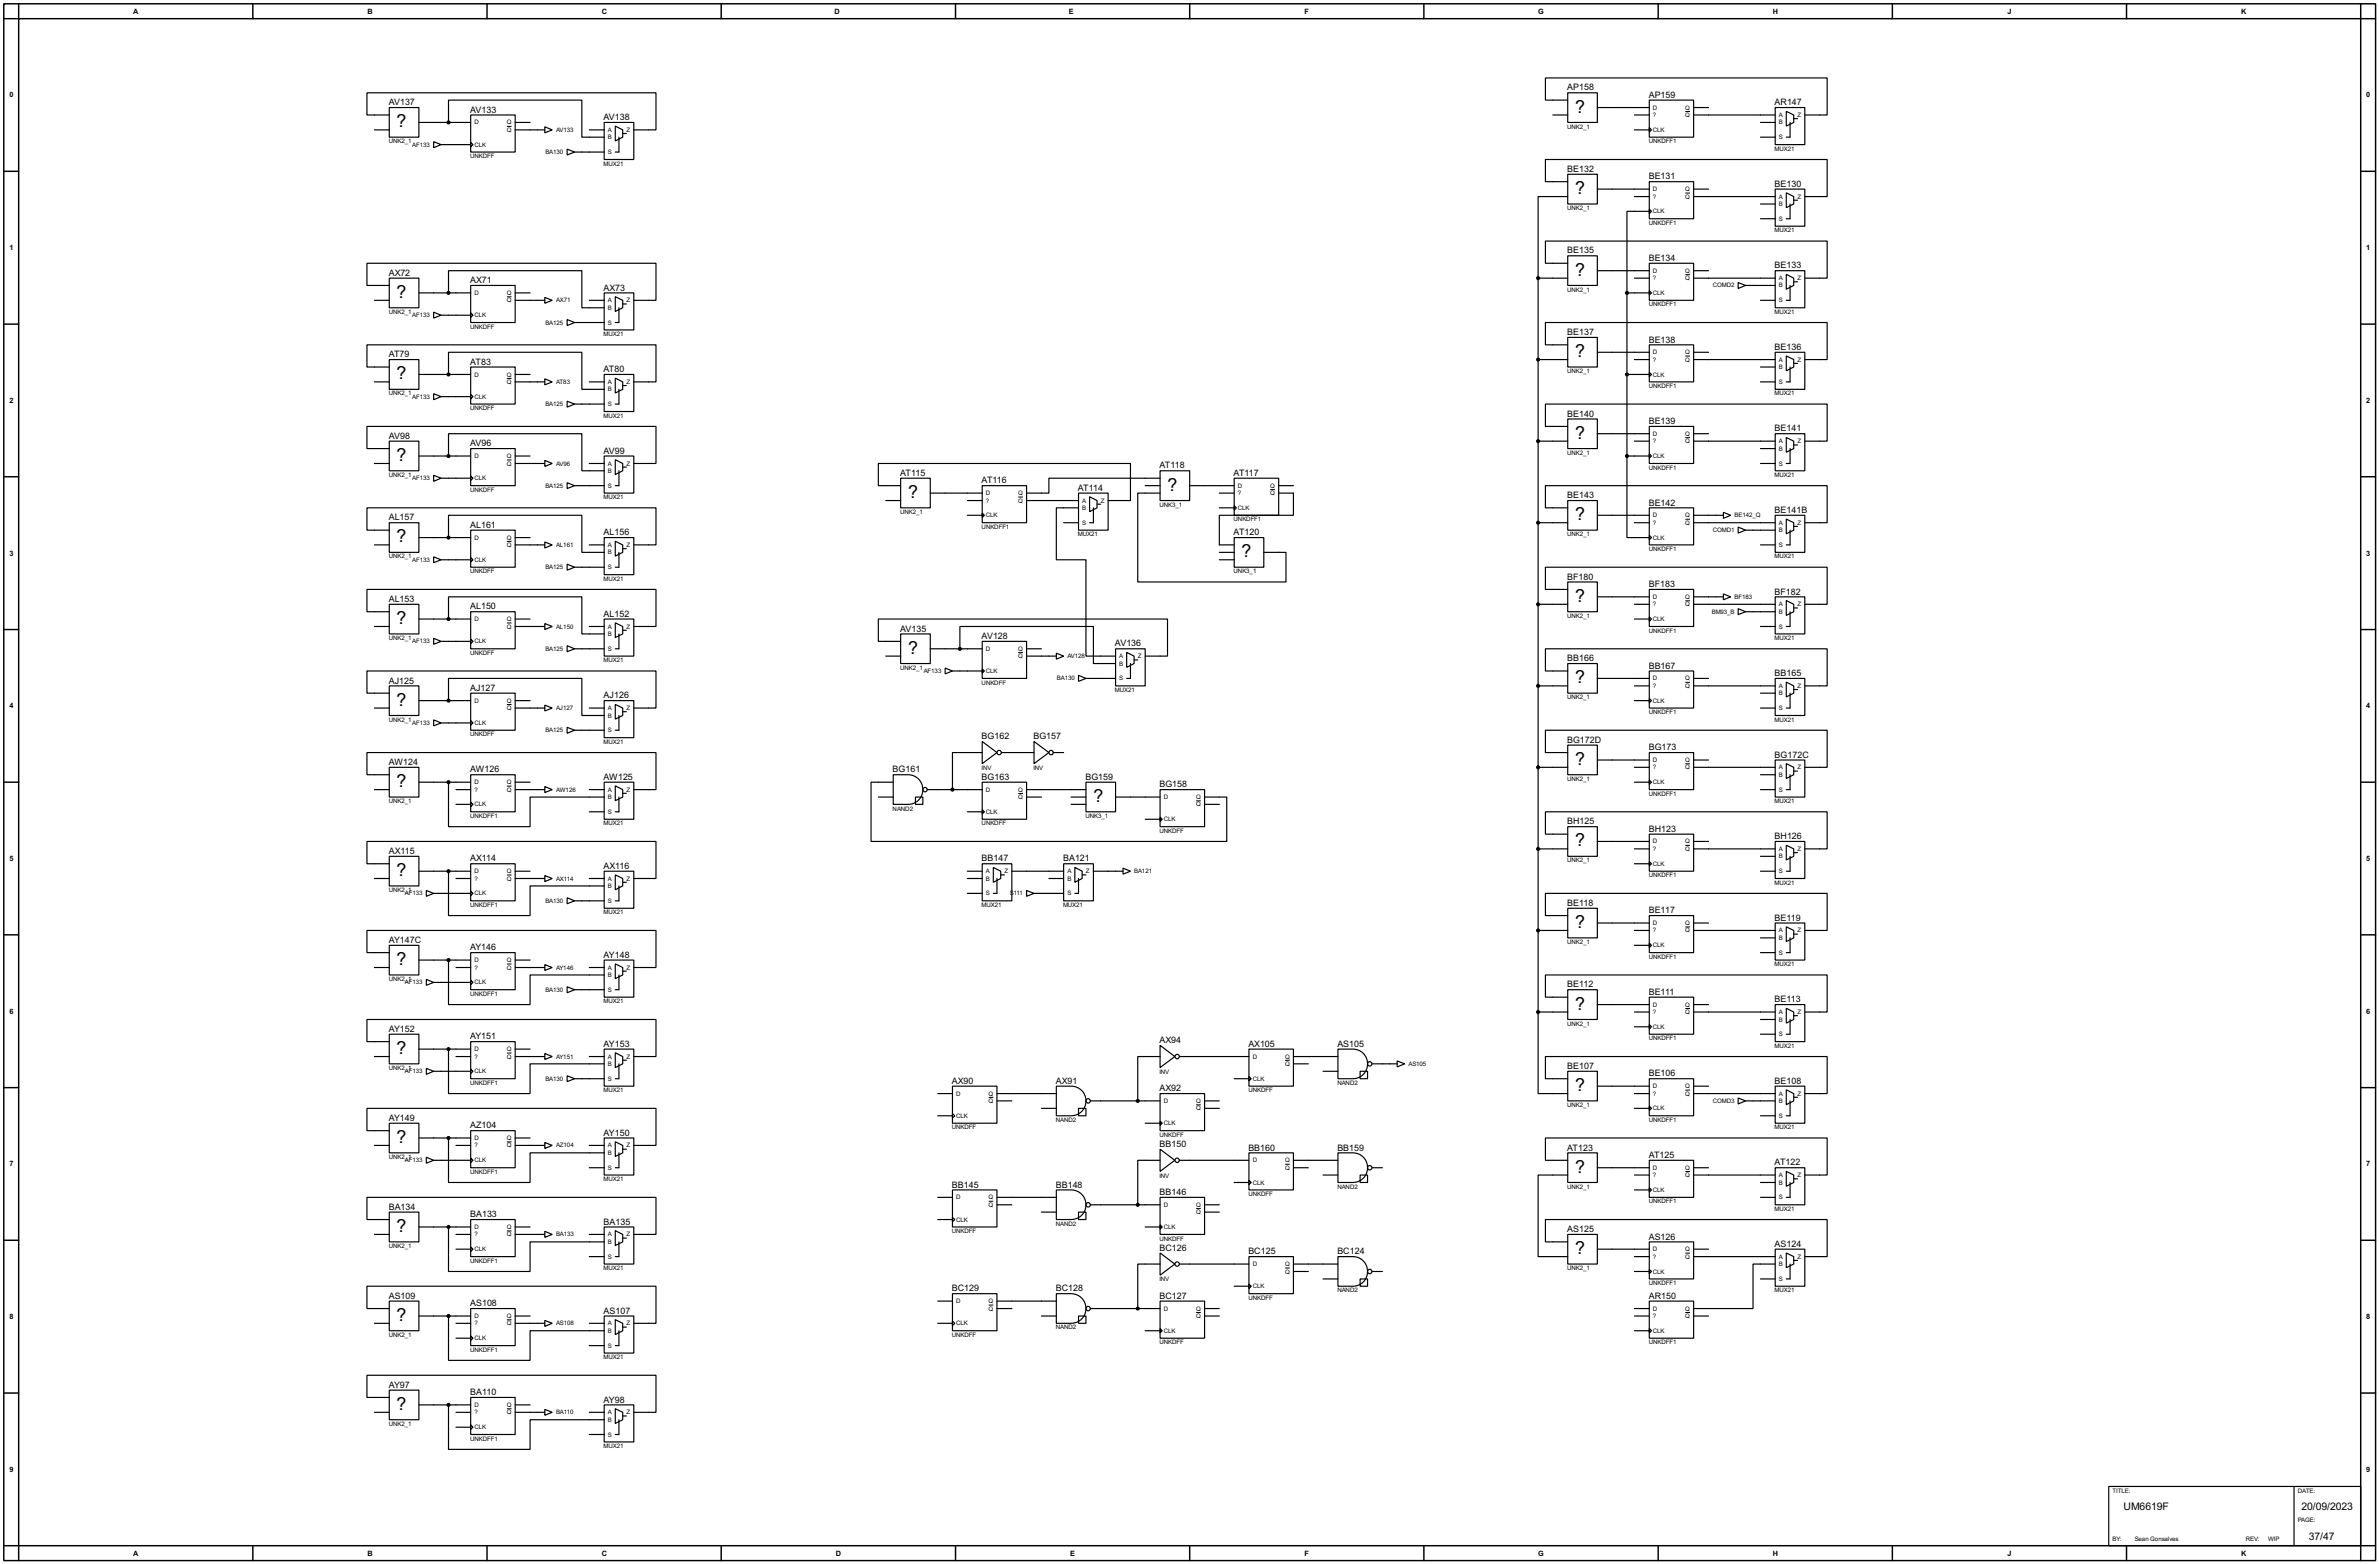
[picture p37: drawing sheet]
<svg xmlns="http://www.w3.org/2000/svg" width="815mm" height="536mm" viewBox="0 0 815 536" stroke-linecap="round" stroke-linejoin="round" font-family="sans-serif">
<defs><g id="words">
<g font-size="6.9">
<text x="539.8" y="38.6">?</text>
<text x="135.9" y="43.7">?</text>
<text x="539.8" y="66.5">?</text>
<text x="539.8" y="94.5">?</text>
<text x="135.9" y="102.1">?</text>
<text x="539.8" y="122.3">?</text>
<text x="135.9" y="130">?</text>
<text x="539.8" y="150.3">?</text>
<text x="135.9" y="158">?</text>
<text x="311.2" y="170.7">?</text>
<text x="400.1" y="168.1">?</text>
<text x="539.8" y="178.3">?</text>
<text x="135.9" y="185.9">?</text>
<text x="425.5" y="191">?</text>
<text x="539.8" y="206.2">?</text>
<text x="135.9" y="213.8">?</text>
<text x="311.2" y="224">?</text>
<text x="539.8" y="234.2">?</text>
<text x="135.9" y="241.8">?</text>
<text x="539.8" y="262.1">?</text>
<text x="135.9" y="269.7">?</text>
<text x="374.7" y="274.8">?</text>
<text x="539.8" y="290">?</text>
<text x="135.9" y="300.2">?</text>
<text x="539.8" y="318">?</text>
<text x="135.9" y="330.7">?</text>
<text x="539.8" y="345.9">?</text>
<text x="135.9" y="361.2">?</text>
<text x="539.8" y="373.9">?</text>
<text x="135.9" y="391.6">?</text>
<text x="539.8" y="401.8">?</text>
<text x="135.9" y="422.1">?</text>
<text x="539.8" y="429.7">?</text>
<text x="135.9" y="452.6">?</text>
<text x="135.9" y="483.1">?</text>
</g>
<g font-size="4">
<text x="727.8" y="517.5">UM6619F</text>
<text x="788.7" y="517.5">20/09/2023</text>
<text x="791.3" y="527.6">37/47</text>
</g>
<g font-size="3.4">
<text x="537.1" y="31">AP158</text>
<text x="565" y="33.5">AP159</text>
<text x="133.2" y="36">AV137</text>
<text x="161.1" y="38.6">AV133</text>
<text x="206.9" y="41.1">AV138</text>
<text x="608.2" y="36">AR147</text>
<text x="537.1" y="58.9">BE132</text>
<text x="565" y="61.4">BE131</text>
<text x="608.2" y="64">BE130</text>
<text x="537.1" y="86.8">BE135</text>
<text x="565" y="89.4">BE134</text>
<text x="133.2" y="94.5">AX72</text>
<text x="608.2" y="92">BE133</text>
<text x="161.1" y="97">AX71</text>
<text x="206.9" y="99.5">AX73</text>
<text x="537.1" y="114.8">BE137</text>
<text x="565" y="117.4">BE138</text>
<text x="608.2" y="119.9">BE136</text>
<text x="133.2" y="122.4">AT79</text>
<text x="161.1" y="124.9">AT83</text>
<text x="206.9" y="127.5">AT80</text>
<text x="537.1" y="142.8">BE140</text>
<text x="565" y="145.3">BE139</text>
<text x="608.2" y="147.8">BE141</text>
<text x="133.2" y="150.3">AV98</text>
<text x="161.1" y="152.9">AV96</text>
<text x="206.9" y="155.5">AV99</text>
<text x="397.4" y="160.5">AT118</text>
<text x="308.5" y="163">AT115</text>
<text x="336.4" y="165.6">AT116</text>
<text x="422.8" y="163">AT117</text>
<text x="369.4" y="168.2">AT114</text>
<text x="537.1" y="170.7">BE143</text>
<text x="565" y="173.2">BE142</text>
<text x="133.2" y="178.3">AL157</text>
<text x="608.2" y="175.7">BE141B</text>
<text x="161.1" y="180.9">AL161</text>
<text x="206.9" y="183.4">AL156</text>
<text x="422.8" y="183.4">AT120</text>
<text x="537.1" y="198.6">BF180</text>
<text x="565" y="201.2">BF183</text>
<text x="608.2" y="203.7">BF182</text>
<text x="133.2" y="206.3">AL153</text>
<text x="161.1" y="208.8">AL150</text>
<text x="206.9" y="211.3">AL152</text>
<text x="308.5" y="216.4">AV135</text>
<text x="336.4" y="219">AV128</text>
<text x="382.1" y="221.5">AV136</text>
<text x="537.1" y="226.6">BB166</text>
<text x="565" y="229.1">BB167</text>
<text x="608.2" y="231.7">BB165</text>
<text x="133.2" y="234.2">AJ125</text>
<text x="161.1" y="236.7">AJ127</text>
<text x="206.9" y="239.3">AJ126</text>
<text x="336.4" y="253.3">BG162</text>
<text x="354.2" y="253.3">BG157</text>
<text x="537.1" y="254.5">BG172D</text>
<text x="565" y="257.1">BG173</text>
<text x="133.2" y="262.1">AW124</text>
<text x="608.2" y="259.6">BG172C</text>
<text x="161.1" y="264.7">AW126</text>
<text x="206.9" y="267.2">AW125</text>
<text x="305.9" y="264.7">BG161</text>
<text x="336.4" y="267.2">BG163</text>
<text x="372" y="267.2">BG159</text>
<text x="397.4" y="269.8">BG158</text>
<text x="537.1" y="282.5">BH125</text>
<text x="565" y="285">BH123</text>
<text x="608.2" y="287.5">BH126</text>
<text x="133.2" y="292.6">AX115</text>
<text x="161.1" y="295.2">AX114</text>
<text x="206.9" y="297.7">AX116</text>
<text x="336.4" y="295.2">BB147</text>
<text x="364.3" y="295.2">BA121</text>
<text x="537.1" y="310.4">BE118</text>
<text x="565" y="312.9">BE117</text>
<text x="608.2" y="315.5">BE119</text>
<text x="133.2" y="323.1">AY147C</text>
<text x="161.1" y="325.6">AY146</text>
<text x="206.9" y="328.2">AY148</text>
<text x="537.1" y="338.3">BE112</text>
<text x="565" y="340.9">BE111</text>
<text x="608.2" y="343.4">BE113</text>
<text x="133.2" y="353.6">AY152</text>
<text x="161.1" y="356.1">AY151</text>
<text x="206.9" y="358.7">AY153</text>
<text x="397.4" y="357.4">AX94</text>
<text x="427.8" y="358.7">AX105</text>
<text x="458.3" y="358.7">AS105</text>
<text x="326.2" y="371.4">AX90</text>
<text x="361.8" y="371.4">AX91</text>
<text x="537.1" y="366.3">BE107</text>
<text x="565" y="368.8">BE106</text>
<text x="608.2" y="371.4">BE108</text>
<text x="397.4" y="373.9">AX92</text>
<text x="133.2" y="384.1">AY149</text>
<text x="161.1" y="386.6">AZ104</text>
<text x="206.9" y="389.1">AY150</text>
<text x="397.4" y="393">BB150</text>
<text x="427.8" y="394.2">BB160</text>
<text x="458.3" y="394.2">BB159</text>
<text x="537.1" y="394.2">AT123</text>
<text x="565" y="396.8">AT125</text>
<text x="608.2" y="399.3">AT122</text>
<text x="326.2" y="406.9">BB145</text>
<text x="361.8" y="406.9">BB148</text>
<text x="397.4" y="409.5">BB146</text>
<text x="133.2" y="414.5">BA134</text>
<text x="161.1" y="417.1">BA133</text>
<text x="206.9" y="419.6">BA135</text>
<text x="537.1" y="422.2">AS125</text>
<text x="565" y="424.7">AS126</text>
<text x="397.4" y="428.5">BC126</text>
<text x="427.8" y="429.8">BC125</text>
<text x="458.3" y="429.8">BC124</text>
<text x="608.2" y="427.2">AS124</text>
<text x="326.2" y="442.5">BC129</text>
<text x="361.8" y="442.5">BC128</text>
<text x="133.2" y="445">AS109</text>
<text x="161.1" y="447.6">AS108</text>
<text x="397.4" y="445">BC127</text>
<text x="565" y="445">AR150</text>
<text x="206.9" y="450.1">AS107</text>
<text x="133.2" y="475.5">AY97</text>
<text x="161.1" y="478">BA110</text>
<text x="206.9" y="480.6">AY98</text>
</g>
<g font-size="2.8">
<text x="45.7" y="4.7">A</text>
<text x="126" y="4.7">B</text>
<text x="206.2" y="4.7">C</text>
<text x="286" y="4.7">D</text>
<text x="366.3" y="4.7">E</text>
<text x="447.1" y="4.7">F</text>
<text x="527.2" y="4.7">G</text>
<text x="607.5" y="4.7">H</text>
<text x="688" y="4.7">J</text>
<text x="768.1" y="4.7">K</text>
<text x="3.2" y="33.4">0</text>
<text x="810.9" y="33.4">0</text>
<text x="3.2" y="85.7">1</text>
<text x="810.9" y="85.7">1</text>
<text x="3.2" y="138.1">2</text>
<text x="810.9" y="138.1">2</text>
<text x="3.2" y="190.4">3</text>
<text x="810.9" y="190.4">3</text>
<text x="3.2" y="242.7">4</text>
<text x="810.9" y="242.7">4</text>
<text x="3.2" y="295">5</text>
<text x="810.9" y="295">5</text>
<text x="3.2" y="347.4">6</text>
<text x="810.9" y="347.4">6</text>
<text x="3.2" y="399.7">7</text>
<text x="810.9" y="399.7">7</text>
<text x="3.2" y="452">8</text>
<text x="810.9" y="452">8</text>
<text x="3.2" y="504.3">9</text>
<text x="810.9" y="504.3">9</text>
<text x="45.7" y="533">A</text>
<text x="126" y="533">B</text>
<text x="206.2" y="533">C</text>
<text x="286.5" y="533">D</text>
<text x="366.8" y="533">E</text>
<text x="447.1" y="533">F</text>
<text x="527.2" y="533">G</text>
<text x="607.5" y="533">H</text>
<text x="688" y="533">J</text>
<text x="768.1" y="533">K</text>
</g>
<g font-size="2.4">
<text x="566.5" y="37.5">D</text>
<text x="566.5" y="40.1">?</text>
<text x="577.6" y="40.1">Q</text>
<text x="577.6" y="37.5">Q</text>
<text x="609.7" y="40.1">A</text>
<text x="616" y="40.1">Z</text>
<text x="162.6" y="42.7">D</text>
<text x="173.7" y="45.2">Q</text>
<text x="173.7" y="42.7">Q</text>
<text x="190.6" y="45.2">AV133</text>
<text x="208.3" y="45.2">A</text>
<text x="208.3" y="47.7">B</text>
<text x="214.7" y="45.2">Z</text>
<text x="537.1" y="44.1">UNK2_1</text>
<text x="566.5" y="45.2">CLK</text>
<text x="609.7" y="47.7">S</text>
<text x="609.7" y="42.7">B</text>
<text x="133.2" y="49.1">UNK2_1</text>
<text x="141.3" y="50.2">AF133</text>
<text x="162.6" y="50.2">CLK</text>
<text x="186.9" y="52.8">BA130</text>
<text x="208.3" y="52.8">S</text>
<text x="565" y="49.1">UNKDFF1</text>
<text x="608.2" y="51.6">MUX21</text>
<text x="161.1" y="54.2">UNKDFF</text>
<text x="206.9" y="56.8">MUX21</text>
<text x="566.5" y="65.5">D</text>
<text x="577.6" y="65.5">Q</text>
<text x="537.1" y="72">UNK2_1</text>
<text x="566.5" y="68.1">?</text>
<text x="577.6" y="68.1">Q</text>
<text x="609.7" y="68.1">A</text>
<text x="609.7" y="70.6">B</text>
<text x="616" y="68.1">Z</text>
<text x="565" y="77">UNKDFF1</text>
<text x="566.5" y="73.1">CLK</text>
<text x="609.7" y="75.6">S</text>
<text x="608.2" y="79.6">MUX21</text>
<text x="566.5" y="93.5">D</text>
<text x="566.5" y="96">?</text>
<text x="577.6" y="96">Q</text>
<text x="577.6" y="93.5">Q</text>
<text x="609.7" y="96">A</text>
<text x="616" y="96">Z</text>
<text x="162.6" y="101">D</text>
<text x="173.7" y="101">Q</text>
<text x="537.1" y="99.9">UNK2_1</text>
<text x="566.5" y="101">CLK</text>
<text x="587" y="98.5">COMD2</text>
<text x="609.7" y="98.5">B</text>
<text x="133.2" y="107.6">UNK2_1</text>
<text x="173.7" y="103.6">Q</text>
<text x="190.6" y="103.6">AX71</text>
<text x="208.3" y="103.6">A</text>
<text x="208.3" y="106.2">B</text>
<text x="214.7" y="103.6">Z</text>
<text x="565" y="105">UNKDFF1</text>
<text x="608.2" y="107.6">MUX21</text>
<text x="609.7" y="103.6">S</text>
<text x="141.3" y="108.7">AF133</text>
<text x="161.1" y="112.6">UNKDFF</text>
<text x="162.6" y="108.7">CLK</text>
<text x="186.9" y="111.2">BA125</text>
<text x="208.3" y="111.2">S</text>
<text x="206.9" y="115.1">MUX21</text>
<text x="566.5" y="121.4">D</text>
<text x="566.5" y="123.9">?</text>
<text x="577.6" y="123.9">Q</text>
<text x="577.6" y="121.4">Q</text>
<text x="609.7" y="123.9">A</text>
<text x="616" y="123.9">Z</text>
<text x="162.6" y="129">D</text>
<text x="173.7" y="131.6">Q</text>
<text x="173.7" y="129">Q</text>
<text x="190.6" y="131.6">AT83</text>
<text x="208.3" y="131.6">A</text>
<text x="214.7" y="131.6">Z</text>
<text x="537.1" y="127.8">UNK2_1</text>
<text x="566.5" y="129">CLK</text>
<text x="609.7" y="131.6">S</text>
<text x="609.7" y="126.4">B</text>
<text x="133.2" y="135.5">UNK2_1</text>
<text x="141.3" y="136.6">AF133</text>
<text x="162.6" y="136.6">CLK</text>
<text x="208.3" y="134.1">B</text>
<text x="565" y="133">UNKDFF1</text>
<text x="608.2" y="135.5">MUX21</text>
<text x="161.1" y="140.5">UNKDFF</text>
<text x="186.9" y="139.1">BA125</text>
<text x="206.9" y="143.1">MUX21</text>
<text x="208.3" y="139.1">S</text>
<text x="566.5" y="149.3">D</text>
<text x="577.6" y="149.3">Q</text>
<text x="537.1" y="155.8">UNK2_1</text>
<text x="566.5" y="151.8">?</text>
<text x="577.6" y="151.8">Q</text>
<text x="609.7" y="151.8">A</text>
<text x="609.7" y="154.4">B</text>
<text x="616" y="151.8">Z</text>
<text x="162.6" y="157">D</text>
<text x="173.7" y="159.5">Q</text>
<text x="173.7" y="157">Q</text>
<text x="190.6" y="159.5">AV96</text>
<text x="208.3" y="159.5">A</text>
<text x="214.7" y="159.5">Z</text>
<text x="565" y="160.9">UNKDFF1</text>
<text x="566.5" y="157">CLK</text>
<text x="609.7" y="159.5">S</text>
<text x="133.2" y="163.4">UNK2_1</text>
<text x="141.3" y="164.5">AF133</text>
<text x="162.6" y="164.5">CLK</text>
<text x="186.9" y="167.1">BA125</text>
<text x="208.3" y="167.1">S</text>
<text x="208.3" y="162">B</text>
<text x="424.2" y="167.1">D</text>
<text x="435.3" y="167.1">Q</text>
<text x="608.2" y="163.4">MUX21</text>
<text x="161.1" y="168.5">UNKDFF</text>
<text x="206.9" y="171.1">MUX21</text>
<text x="337.9" y="169.7">D</text>
<text x="337.9" y="172.2">?</text>
<text x="349" y="172.2">Q</text>
<text x="349" y="169.7">Q</text>
<text x="370.9" y="172.2">A</text>
<text x="377.3" y="172.2">Z</text>
<text x="397.4" y="173.6">UNK3_1</text>
<text x="424.2" y="169.7">?</text>
<text x="435.3" y="169.7">Q</text>
<text x="308.5" y="176.1">UNK2_1</text>
<text x="337.9" y="177.3">CLK</text>
<text x="370.9" y="179.8">S</text>
<text x="370.9" y="174.7">B</text>
<text x="422.8" y="178.7">UNKDFF1</text>
<text x="424.2" y="174.7">CLK</text>
<text x="566.5" y="177.3">D</text>
<text x="566.5" y="179.8">?</text>
<text x="577.6" y="179.8">Q</text>
<text x="577.6" y="177.3">Q</text>
<text x="594.4" y="177.3">BE142_Q</text>
<text x="609.7" y="179.8">A</text>
<text x="616" y="179.8">Z</text>
<text x="162.6" y="184.9">D</text>
<text x="173.7" y="184.9">Q</text>
<text x="336.4" y="181.2">UNKDFF1</text>
<text x="369.4" y="183.8">MUX21</text>
<text x="537.1" y="183.8">UNK2_1</text>
<text x="566.5" y="184.9">CLK</text>
<text x="587" y="182.4">COMD1</text>
<text x="609.7" y="182.4">B</text>
<text x="133.2" y="191.4">UNK2_1</text>
<text x="173.7" y="187.4">Q</text>
<text x="190.6" y="187.4">AL161</text>
<text x="208.3" y="187.4">A</text>
<text x="208.3" y="190">B</text>
<text x="214.7" y="187.4">Z</text>
<text x="565" y="188.8">UNKDFF1</text>
<text x="608.2" y="191.4">MUX21</text>
<text x="609.7" y="187.4">S</text>
<text x="141.3" y="192.5">AF133</text>
<text x="161.1" y="196.5">UNKDFF</text>
<text x="162.6" y="192.5">CLK</text>
<text x="186.9" y="195.1">BA125</text>
<text x="208.3" y="195.1">S</text>
<text x="422.8" y="196.5">UNK3_1</text>
<text x="206.9" y="199">MUX21</text>
<text x="566.5" y="205.2">D</text>
<text x="566.5" y="207.8">?</text>
<text x="577.6" y="207.8">Q</text>
<text x="577.6" y="205.2">Q</text>
<text x="594.4" y="205.2">BF183</text>
<text x="609.7" y="207.8">A</text>
<text x="616" y="207.8">Z</text>
<text x="162.6" y="212.8">D</text>
<text x="173.7" y="215.4">Q</text>
<text x="173.7" y="212.8">Q</text>
<text x="190.6" y="215.4">AL150</text>
<text x="208.3" y="215.4">A</text>
<text x="214.7" y="215.4">Z</text>
<text x="537.1" y="211.7">UNK2_1</text>
<text x="566.5" y="212.8">CLK</text>
<text x="586.6" y="210.3">BM93_B</text>
<text x="609.7" y="215.4">S</text>
<text x="609.7" y="210.3">B</text>
<text x="133.2" y="219.3">UNK2_1</text>
<text x="141.3" y="220.5">AF133</text>
<text x="162.6" y="220.5">CLK</text>
<text x="208.3" y="217.9">B</text>
<text x="565" y="216.8">UNKDFF1</text>
<text x="608.2" y="219.3">MUX21</text>
<text x="161.1" y="224.4">UNKDFF</text>
<text x="186.9" y="223">BA125</text>
<text x="206.9" y="226.9">MUX21</text>
<text x="208.3" y="223">S</text>
<text x="337.9" y="223">D</text>
<text x="349" y="225.5">Q</text>
<text x="349" y="223">Q</text>
<text x="365.8" y="225.5">AV128</text>
<text x="383.6" y="225.5">A</text>
<text x="390" y="225.5">Z</text>
<text x="308.5" y="229.5">UNK2_1</text>
<text x="316.6" y="230.6">AF133</text>
<text x="337.9" y="230.6">CLK</text>
<text x="362.2" y="233.2">BA130</text>
<text x="383.6" y="233.2">S</text>
<text x="383.6" y="228.1">B</text>
<text x="566.5" y="233.2">D</text>
<text x="577.6" y="233.2">Q</text>
<text x="336.4" y="234.6">UNKDFF</text>
<text x="382.1" y="237.1">MUX21</text>
<text x="537.1" y="239.6">UNK2_1</text>
<text x="566.5" y="235.7">?</text>
<text x="577.6" y="235.7">Q</text>
<text x="609.7" y="235.7">A</text>
<text x="609.7" y="238.2">B</text>
<text x="616" y="235.7">Z</text>
<text x="162.6" y="240.8">D</text>
<text x="173.7" y="243.3">Q</text>
<text x="173.7" y="240.8">Q</text>
<text x="190.6" y="243.3">AJ127</text>
<text x="208.3" y="243.3">A</text>
<text x="208.3" y="245.9">B</text>
<text x="214.7" y="243.3">Z</text>
<text x="565" y="244.7">UNKDFF1</text>
<text x="566.5" y="240.8">CLK</text>
<text x="609.7" y="243.3">S</text>
<text x="133.2" y="247.3">UNK2_1</text>
<text x="141.3" y="248.4">AF133</text>
<text x="162.6" y="248.4">CLK</text>
<text x="186.9" y="250.9">BA125</text>
<text x="208.3" y="250.9">S</text>
<text x="608.2" y="247.3">MUX21</text>
<text x="161.1" y="252.3">UNKDFF</text>
<text x="206.9" y="254.9">MUX21</text>
<text x="336.4" y="263.8">INV</text>
<text x="354.2" y="263.8">INV</text>
<text x="566.5" y="261.1">D</text>
<text x="566.5" y="263.6">?</text>
<text x="577.6" y="263.6">Q</text>
<text x="577.6" y="261.1">Q</text>
<text x="609.7" y="263.6">A</text>
<text x="616" y="263.6">Z</text>
<text x="162.6" y="268.7">D</text>
<text x="173.7" y="268.7">Q</text>
<text x="537.1" y="267.6">UNK2_1</text>
<text x="566.5" y="268.7">CLK</text>
<text x="609.7" y="266.2">B</text>
<text x="133.2" y="275.2">UNK2_1</text>
<text x="162.6" y="271.3">?</text>
<text x="173.7" y="271.3">Q</text>
<text x="190.6" y="271.3">AW126</text>
<text x="208.3" y="271.3">A</text>
<text x="208.3" y="273.8">B</text>
<text x="214.7" y="271.3">Z</text>
<text x="337.9" y="271.3">D</text>
<text x="349" y="273.8">Q</text>
<text x="349" y="271.3">Q</text>
<text x="398.8" y="273.8">D</text>
<text x="409.9" y="273.8">Q</text>
<text x="565" y="272.7">UNKDFF1</text>
<text x="608.2" y="275.2">MUX21</text>
<text x="609.7" y="271.3">S</text>
<text x="161.1" y="280.3">UNKDFF1</text>
<text x="162.6" y="276.3">CLK</text>
<text x="208.3" y="278.9">S</text>
<text x="305.9" y="277.7">NAND2</text>
<text x="337.9" y="278.9">CLK</text>
<text x="372" y="280.3">UNK3_1</text>
<text x="398.8" y="281.4">CLK</text>
<text x="409.9" y="276.3">Q</text>
<text x="206.9" y="282.8">MUX21</text>
<text x="336.4" y="282.8">UNKDFF</text>
<text x="397.4" y="285.4">UNKDFF</text>
<text x="566.5" y="289">D</text>
<text x="566.5" y="291.6">?</text>
<text x="577.6" y="291.6">Q</text>
<text x="577.6" y="289">Q</text>
<text x="609.7" y="291.6">A</text>
<text x="616" y="291.6">Z</text>
<text x="162.6" y="299.2">D</text>
<text x="173.7" y="299.2">Q</text>
<text x="337.9" y="299.2">A</text>
<text x="344.2" y="299.2">Z</text>
<text x="365.8" y="299.2">A</text>
<text x="372.2" y="299.2">Z</text>
<text x="388.7" y="299.2">BA121</text>
<text x="537.1" y="295.5">UNK2_1</text>
<text x="566.5" y="296.7">CLK</text>
<text x="609.7" y="299.2">S</text>
<text x="609.7" y="294.1">B</text>
<text x="133.2" y="305.7">UNK2_1</text>
<text x="162.6" y="301.7">?</text>
<text x="173.7" y="301.7">Q</text>
<text x="190.6" y="301.7">AX114</text>
<text x="208.3" y="301.7">A</text>
<text x="208.3" y="304.3">B</text>
<text x="214.7" y="301.7">Z</text>
<text x="337.9" y="301.7">B</text>
<text x="365.8" y="301.7">B</text>
<text x="565" y="300.6">UNKDFF1</text>
<text x="608.2" y="303.1">MUX21</text>
<text x="138.8" y="306.8">AF133</text>
<text x="161.1" y="310.8">UNKDFF1</text>
<text x="162.6" y="306.8">CLK</text>
<text x="186.9" y="309.4">BA130</text>
<text x="208.3" y="309.4">S</text>
<text x="336.4" y="310.8">MUX21</text>
<text x="337.9" y="306.8">S</text>
<text x="346.1" y="306.8">S</text>
<text x="347.4" y="306.8">111</text>
<text x="364.3" y="310.8">MUX21</text>
<text x="365.8" y="306.8">S</text>
<text x="206.9" y="313.3">MUX21</text>
<text x="566.5" y="317">D</text>
<text x="577.6" y="317">Q</text>
<text x="537.1" y="323.5">UNK2_1</text>
<text x="566.5" y="319.5">?</text>
<text x="577.6" y="319.5">Q</text>
<text x="609.7" y="319.5">A</text>
<text x="609.7" y="322.1">B</text>
<text x="616" y="319.5">Z</text>
<text x="162.6" y="329.7">D</text>
<text x="173.7" y="329.7">Q</text>
<text x="565" y="328.5">UNKDFF1</text>
<text x="566.5" y="324.6">CLK</text>
<text x="609.7" y="327.1">S</text>
<text x="162.6" y="332.2">?</text>
<text x="173.7" y="332.2">Q</text>
<text x="190.6" y="332.2">AY146</text>
<text x="208.3" y="332.2">A</text>
<text x="208.3" y="334.8">B</text>
<text x="214.7" y="332.2">Z</text>
<text x="608.2" y="331.1">MUX21</text>
<text x="133.2" y="336.2">UNK2_1</text>
<text x="138.8" y="337.3">AF133</text>
<text x="161.1" y="341.2">UNKDFF1</text>
<text x="162.6" y="337.3">CLK</text>
<text x="186.9" y="339.8">BA130</text>
<text x="208.3" y="339.8">S</text>
<text x="206.9" y="343.8">MUX21</text>
<text x="566.5" y="344.9">D</text>
<text x="566.5" y="347.5">?</text>
<text x="577.6" y="347.5">Q</text>
<text x="577.6" y="344.9">Q</text>
<text x="609.7" y="347.5">A</text>
<text x="616" y="347.5">Z</text>
<text x="537.1" y="351.4">UNK2_1</text>
<text x="566.5" y="352.5">CLK</text>
<text x="609.7" y="350">B</text>
<text x="565" y="356.5">UNKDFF1</text>
<text x="608.2" y="359">MUX21</text>
<text x="609.7" y="355.1">S</text>
<text x="162.6" y="360.2">D</text>
<text x="162.6" y="362.7">?</text>
<text x="173.7" y="362.7">Q</text>
<text x="173.7" y="360.2">Q</text>
<text x="190.6" y="362.7">AY151</text>
<text x="208.3" y="362.7">A</text>
<text x="208.3" y="365.2">B</text>
<text x="214.7" y="362.7">Z</text>
<text x="429.3" y="362.7">D</text>
<text x="440.4" y="365.2">Q</text>
<text x="440.4" y="362.7">Q</text>
<text x="482.7" y="365.2">AS105</text>
<text x="133.2" y="366.6">UNK2_1</text>
<text x="138.8" y="367.8">AF133</text>
<text x="161.1" y="371.7">UNKDFF1</text>
<text x="162.6" y="367.8">CLK</text>
<text x="186.9" y="370.3">BA130</text>
<text x="208.3" y="370.3">S</text>
<text x="397.4" y="367.9">INV</text>
<text x="429.3" y="370.3">CLK</text>
<text x="458.3" y="371.7">NAND2</text>
<text x="206.9" y="374.3">MUX21</text>
<text x="327.7" y="375.4">D</text>
<text x="338.8" y="377.9">Q</text>
<text x="338.8" y="375.4">Q</text>
<text x="398.8" y="377.9">D</text>
<text x="409.9" y="377.9">Q</text>
<text x="427.8" y="374.3">UNKDFF</text>
<text x="566.5" y="372.9">D</text>
<text x="566.5" y="375.4">?</text>
<text x="577.6" y="375.4">Q</text>
<text x="577.6" y="372.9">Q</text>
<text x="587" y="377.9">COMD3</text>
<text x="609.7" y="375.4">A</text>
<text x="609.7" y="377.9">B</text>
<text x="616" y="375.4">Z</text>
<text x="327.7" y="383">CLK</text>
<text x="409.9" y="380.5">Q</text>
<text x="537.1" y="379.3">UNK2_1</text>
<text x="566.5" y="380.5">CLK</text>
<text x="609.7" y="383">S</text>
<text x="326.2" y="387">UNKDFF</text>
<text x="361.8" y="384.4">NAND2</text>
<text x="397.4" y="389.5">UNKDFF</text>
<text x="398.8" y="385.6">CLK</text>
<text x="565" y="384.4">UNKDFF1</text>
<text x="608.2" y="387">MUX21</text>
<text x="162.6" y="390.6">D</text>
<text x="162.6" y="393.2">?</text>
<text x="173.7" y="393.2">Q</text>
<text x="173.7" y="390.6">Q</text>
<text x="190.6" y="393.2">AZ104</text>
<text x="208.3" y="393.2">A</text>
<text x="208.3" y="395.7">B</text>
<text x="214.7" y="393.2">Z</text>
<text x="133.2" y="397.1">UNK2_1</text>
<text x="138.8" y="398.3">AF133</text>
<text x="162.6" y="398.3">CLK</text>
<text x="208.3" y="400.8">S</text>
<text x="429.3" y="398.3">D</text>
<text x="440.4" y="400.8">Q</text>
<text x="440.4" y="398.3">Q</text>
<text x="566.5" y="400.8">D</text>
<text x="577.6" y="400.8">Q</text>
<text x="161.1" y="402.2">UNKDFF1</text>
<text x="206.9" y="404.7">MUX21</text>
<text x="397.4" y="403.5">INV</text>
<text x="429.3" y="405.9">CLK</text>
<text x="458.3" y="407.3">NAND2</text>
<text x="537.1" y="407.3">UNK2_1</text>
<text x="566.5" y="403.3">?</text>
<text x="577.6" y="403.3">Q</text>
<text x="609.7" y="403.3">A</text>
<text x="609.7" y="405.9">B</text>
<text x="616" y="403.3">Z</text>
<text x="327.7" y="411">D</text>
<text x="338.8" y="413.5">Q</text>
<text x="338.8" y="411">Q</text>
<text x="398.8" y="413.5">D</text>
<text x="409.9" y="413.5">Q</text>
<text x="427.8" y="409.8">UNKDFF</text>
<text x="565" y="412.4">UNKDFF1</text>
<text x="566.5" y="408.4">CLK</text>
<text x="609.7" y="411">S</text>
<text x="327.7" y="418.6">CLK</text>
<text x="361.8" y="420">NAND2</text>
<text x="409.9" y="416">Q</text>
<text x="608.2" y="414.9">MUX21</text>
<text x="162.6" y="421.1">D</text>
<text x="162.6" y="423.7">?</text>
<text x="173.7" y="423.7">Q</text>
<text x="173.7" y="421.1">Q</text>
<text x="190.6" y="423.7">BA133</text>
<text x="208.3" y="423.7">A</text>
<text x="214.7" y="423.7">Z</text>
<text x="326.2" y="422.5">UNKDFF</text>
<text x="397.4" y="425.1">UNKDFF</text>
<text x="398.8" y="421.1">CLK</text>
<text x="133.2" y="427.6">UNK2_1</text>
<text x="162.6" y="428.7">CLK</text>
<text x="208.3" y="431.3">S</text>
<text x="208.3" y="426.2">B</text>
<text x="566.5" y="428.7">D</text>
<text x="566.5" y="431.3">?</text>
<text x="577.6" y="431.3">Q</text>
<text x="577.6" y="428.7">Q</text>
<text x="609.7" y="431.3">A</text>
<text x="616" y="431.3">Z</text>
<text x="161.1" y="432.7">UNKDFF1</text>
<text x="206.9" y="435.2">MUX21</text>
<text x="429.3" y="433.8">D</text>
<text x="440.4" y="436.4">Q</text>
<text x="440.4" y="433.8">Q</text>
<text x="537.1" y="435.2">UNK2_1</text>
<text x="566.5" y="436.4">CLK</text>
<text x="609.7" y="433.8">B</text>
<text x="397.4" y="439">INV</text>
<text x="429.3" y="441.4">CLK</text>
<text x="458.3" y="442.8">NAND2</text>
<text x="565" y="440.3">UNKDFF1</text>
<text x="608.2" y="442.8">MUX21</text>
<text x="609.7" y="438.9">S</text>
<text x="327.7" y="446.5">D</text>
<text x="338.8" y="449.1">Q</text>
<text x="338.8" y="446.5">Q</text>
<text x="398.8" y="449.1">D</text>
<text x="409.9" y="449.1">Q</text>
<text x="427.8" y="445.4">UNKDFF</text>
<text x="566.5" y="449.1">D</text>
<text x="577.6" y="449.1">Q</text>
<text x="162.6" y="451.6">D</text>
<text x="162.6" y="454.1">?</text>
<text x="173.7" y="454.1">Q</text>
<text x="173.7" y="451.6">Q</text>
<text x="190.6" y="454.1">AS108</text>
<text x="208.3" y="454.1">A</text>
<text x="214.7" y="454.1">Z</text>
<text x="327.7" y="454.1">CLK</text>
<text x="361.8" y="455.5">NAND2</text>
<text x="409.9" y="451.6">Q</text>
<text x="566.5" y="451.6">?</text>
<text x="577.6" y="451.6">Q</text>
<text x="133.2" y="458.1">UNK2_1</text>
<text x="162.6" y="459.2">CLK</text>
<text x="208.3" y="461.8">S</text>
<text x="208.3" y="456.7">B</text>
<text x="326.2" y="458.1">UNKDFF</text>
<text x="397.4" y="460.6">UNKDFF</text>
<text x="398.8" y="456.7">CLK</text>
<text x="565" y="460.6">UNKDFF1</text>
<text x="566.5" y="456.7">CLK</text>
<text x="161.1" y="463.2">UNKDFF1</text>
<text x="206.9" y="465.7">MUX21</text>
<text x="162.6" y="482.1">D</text>
<text x="162.6" y="484.6">?</text>
<text x="173.7" y="484.6">Q</text>
<text x="173.7" y="482.1">Q</text>
<text x="190.6" y="484.6">BA110</text>
<text x="208.3" y="484.6">A</text>
<text x="214.7" y="484.6">Z</text>
<text x="133.2" y="488.6">UNK2_1</text>
<text x="162.6" y="489.7">CLK</text>
<text x="208.3" y="487.2">B</text>
<text x="161.1" y="493.6">UNKDFF1</text>
<text x="206.9" y="496.2">MUX21</text>
<text x="208.3" y="492.2">S</text>
<text x="724" y="511.5">TITLE:</text>
<text x="787.5" y="511.5">DATE:</text>
<text x="787.5" y="521.6">PAGE:</text>
<text x="724" y="528">BY:</text>
<text x="731.6" y="528">Sean Gonsalves</text>
<text x="769.7" y="528">REV:</text>
<text x="777.3" y="528">WIP</text>
</g>
</g></defs>
<g fill="none" stroke="#000" stroke-width=".5">
<path d="M1.3 1.3h812.8v533.4h-812.8zM6.4 6.4h802.6v523.2h-802.6zM6.4 1.3v5.1h-5.1M86.7 1.3v5.1M166.9 1.3v5.1M247.2 1.3v5.1M327.5 1.3v5.1M407.7 1.3v5.1M488 1.3v5.1M568.3 1.3v5.1M648.5 1.3v5.1M728.8 1.3v5.1"/>
<path d="M809 1.3v5.1h5.1M1.3 58.7h5.1M809 58.7h5.1M1.3 111.1h5.1M809 111.1h5.1M1.3 163.4h5.1M809 163.4h5.1M1.3 215.7h5.1M809 215.7h5.1M1.3 268h5.1M809 268h5.1M1.3 320.3h5.1"/>
<path d="M809 320.3h5.1M1.3 372.7h5.1M809 372.7h5.1M1.3 425h5.1M809 425h5.1M1.3 477.3h5.1M809 477.3h5.1M1.3 529.6h5.1v5.1M86.7 529.6v5.1M166.9 529.6v5.1M247.2 529.6v5.1M327.5 529.6v5.1"/>
<path d="M407.7 529.6v5.1M488 529.6v5.1M568.3 529.6v5.1M648.5 529.6v5.1M728.8 529.6v5.1M814.1 529.6h-5.1v5.1"/>
</g>
<g fill="none" stroke="#000" stroke-width=".4">
<path d="M133.4 36.9h10.2v10.1h-10.2zM133.4 39.4h-7.6v-7.6h99v12.7h-7.6M161.3 39.4h15.3v12.7h-15.3zM532.2 39.4h5.1M537.3 31.8h10.1v10.2h-10.1zM537.3 34.3h-7.7v-7.6h96.6v12.7h-7.7M547.4 36.9h17.8M560.1 39.4h5.1M565.2 34.3h15.2v12.7h-15.2zM580.4 39.4h28M580.4 36.9h5.1M608.4 36.9h10.1v12.7h-10.1z"/>
<path d="M612.2 38.2l2.5 1.2v2.6l-2.5 1.2zM128.3 44.5h5.1M143.6 42h17.7M148.6 48.6l2.6 1-2.6 1zM151.2 49.6h10.1M153.7 42v-7.7h45.7v12.7h7.7M161.3 48.8l.8 .8-.8 .7zM176.6 42h5.1M176.6 44.5h10.1M186.7 43.5l2.6 1-2.6 1zM194.4 51.1l2.5 1-2.5 1zM196.9 52.1h10.2"/>
<path d="M202 44.5h5.1M207.1 42h10.1v12.7h-10.1zM210.9 43.2l2.5 1.3v2.5l-2.5 1.3zM212.1 47v5.1h-1.2M213.4 45.8h1.3M537.3 59.7h10.1v10.2h-10.1zM560.1 44.5h5.1M565.2 43.7l.8 .8-.8 .8zM603.3 42h5.1M603.3 47h5.1M613.5 42v5h-1.3M614.7 40.7h1.3"/>
<path d="M537.3 62.3h-7.7v-7.6h96.6v12.7h-7.7M537.3 67.4h-10.2v27.9M547.4 64.8h17.8M560.1 67.4h5.1M565.2 62.3h15.2v12.7h-15.2zM565.2 71.7l.8 .7-.8 .8zM565.2 72.4h-7.6v28M580.4 67.4h28M580.4 64.8h5.1M603.3 75h5.1M603.3 69.9h5.1M608.4 64.8h10.1v12.7h-10.1z"/>
<path d="M612.2 66.1l2.5 1.3v2.5l-2.5 1.3zM613.5 69.9v5.1h-1.3M614.7 68.6h1.3M133.4 95.3h10.2v10.2h-10.2zM133.4 97.8h-7.6v-7.6h99v12.7h-7.6M161.3 97.8h15.3v12.7h-15.3zM527.1 95.3h10.2M527.1 95.3v251.5M537.3 87.7h10.1v10.1h-10.1zM537.3 90.2h-7.7v-7.6h96.6v12.7h-7.7M547.4 92.8h17.8M560.1 95.3h5.1"/>
<path d="M565.2 90.2h15.2v12.7h-15.2zM565.2 99.6l.8 .8-.8 .7zM580.4 95.3h28M580.4 92.8h5.1M595.7 96.8l2.5 1-2.5 1.1zM598.2 97.8h10.2M608.4 92.8h10.1v12.7h-10.1zM612.2 94l2.5 1.3v2.5l-2.5 1.3zM613.5 97.8v5.1h-1.3M614.7 96.6h1.3M128.3 102.9h5.1M143.6 100.4h17.7"/>
<path d="M148.6 107l2.6 1-2.6 1zM151.2 108h10.1M153.7 100.4v-7.6h45.7v12.7h7.7M161.3 107.2l.8 .8-.8 .8zM176.6 100.4h5.1M176.6 102.9h10.1M186.7 101.9l2.6 1-2.6 1zM194.4 109.5l2.5 1-2.5 1.1zM196.9 110.5h10.2M202 102.9h5.1M207.1 100.4h10.1v12.7h-10.1zM210.9 101.7l2.5 1.2v2.6l-2.5 1.2z"/>
<path d="M212.1 105.5v5h-1.2M213.4 104.2h1.3M537.3 115.6h10.1v10.2h-10.1zM537.3 118.2h-7.7v-7.7h96.6v12.7h-7.7M557.6 100.4h7.6M557.6 100.4v55.9M565.2 118.2h15.2v12.7h-15.2zM603.3 102.9h5.1M128.3 130.9h5.1M133.4 123.2h10.2v10.2h-10.2zM133.4 125.8h-7.6v-7.6h99v12.7h-7.6M143.6 128.3h17.7"/>
<path d="M148.6 134.9l2.6 1-2.6 1.1zM151.2 135.9h10.1M153.7 128.3v-7.6h45.7v12.7h7.7M161.3 125.8h15.3v12.7h-15.3zM161.3 135.2l.8 .7-.8 .8zM176.6 128.3h5.1M176.6 130.9h10.1M186.7 129.8l2.6 1.1-2.6 1zM194.4 137.5l2.5 1-2.5 1zM196.9 138.5h10.2M202 130.9h5.1M207.1 128.3h10.1v12.7h-10.1z"/>
<path d="M210.9 129.6l2.5 1.3v2.5l-2.5 1.3zM212.1 133.4v5.1h-1.2M213.4 132.1h1.3M527.1 123.2h10.2M547.4 120.7h17.8M557.6 128.3h7.6M560.1 123.2h5.1M565.2 127.6l.8 .7-.8 .8zM580.4 123.2h28M580.4 120.7h5.1M603.3 130.9h5.1M603.3 125.8h5.1"/>
<path d="M608.4 120.7h10.1v12.7h-10.1zM612.2 122l2.5 1.2v2.6l-2.5 1.3zM613.5 125.8v5.1h-1.3M614.7 124.5h1.3M128.3 158.8h5.1M133.4 151.2h10.2v10.1h-10.2zM133.4 153.7h-7.6v-7.6h99v12.7h-7.6M143.6 156.3h17.7M153.7 156.3v-7.7h45.7v12.7h7.7M161.3 153.7h15.3v12.7h-15.3zM176.6 156.3h5.1M176.6 158.8h10.1"/>
<path d="M186.7 157.8l2.6 1-2.6 1zM202 158.8h5.1M207.1 156.3h10.1v12.7h-10.1zM210.9 157.5l2.5 1.3v2.5l-2.5 1.3zM527.1 151.2h10.2M537.3 143.6h10.1v10.1h-10.1zM537.3 146.1h-7.7v-7.6h96.6v12.7h-7.7M547.4 148.6h17.8M557.6 156.3v27.9h7.6M557.6 156.3h7.6M560.1 151.2h5.1M565.2 146.1h15.2v12.7h-15.2z"/>
<path d="M565.2 155.5l.8 .8-.8 .7zM580.4 151.2h28M580.4 148.6h5.1M603.3 158.8h5.1M603.3 153.7h5.1M608.4 148.6h10.1v12.7h-10.1zM612.2 149.9l2.5 1.3v2.5l-2.5 1.3zM613.5 153.7v5.1h-1.3M614.7 152.5h1.3M133.4 179.1h10.2v10.2h-10.2zM148.6 162.9l2.6 1-2.6 1zM151.2 163.9h10.1"/>
<path d="M161.3 163.1l.8 .8-.8 .7zM194.4 165.4l2.5 1-2.5 1zM196.9 166.4h10.2M212.1 161.3v5.1h-1.2M213.4 160.1h1.3M303.6 171.5h5.1M308.7 163.9h10.1v10.1h-10.1zM308.7 166.4h-7.7v-7.6h86.4v12.7h-7.6M318.8 169h17.8M331.5 176.6h5.1M331.5 171.5h5.1M336.6 166.4h15.2v12.7h-15.2z"/>
<path d="M336.6 175.8l.8 .8-.8 .7zM351.8 171.5h17.8M364.5 179.1h5.1M369.6 169h10.2v12.7h-10.2zM369.6 174h-7.6v17.8h10.2v33h10.1M373.4 170.2l2.6 1.3v2.5l-2.6 1.3zM374.7 174v5.1h-1.3M376 172.8h1.2M392.5 166.4h5.1M397.6 161.3h10.1v10.2h-10.1zM397.6 163.9h-38.1v5.1h-7.7M397.6 169h-7.7v30.4h50.8v-10.1h-7.6"/>
<path d="M407.7 166.4h15.3M417.9 169h5.1M417.9 174h5.1M423 163.9h15.2v12.7h-15.2zM423 173.3l.7 .7-.7 .8zM438.2 169h5.1v7.6h-25.4v10.1h5.1M438.2 166.4h5.1M527.1 179.1h10.2M537.3 171.5h10.1v10.2h-10.1zM537.3 174h-7.7v-7.6h96.6v12.7h-7.7M547.4 176.6h17.8M560.1 179.1h5.1"/>
<path d="M565.2 174h15.2v12.7h-15.2zM580.4 179.1h28M580.4 176.6h10.2M590.6 175.6l2.5 1-2.5 1zM608.4 176.6h10.1v12.7h-10.1zM612.2 177.9l2.5 1.2v2.6l-2.5 1.2zM128.3 186.7h5.1M133.4 181.7h-7.6v-7.7h99v12.7h-7.6M143.6 184.2h17.7M148.6 190.8l2.6 1-2.6 1zM151.2 191.8h10.1M153.7 184.2v-7.6h45.7v12.7h7.7"/>
<path d="M161.3 181.7h15.3v12.7h-15.3zM161.3 191.1l.8 .7-.8 .8zM176.6 184.2h5.1M176.6 186.7h10.1M186.7 185.7l2.6 1-2.6 1.1zM194.4 193.3l2.5 1.1-2.5 1zM196.9 194.4h10.2M202 186.7h5.1M207.1 184.2h10.1v12.7h-10.1zM210.9 185.5l2.5 1.2v2.6l-2.5 1.3zM212.1 189.3v5.1h-1.2M213.4 188h1.3"/>
<path d="M417.9 191.8h5.1M417.9 189.3h5.1M423 184.2h10.1v10.2h-10.1zM537.3 199.4h10.1v10.2h-10.1zM565.2 183.4l.8 .8-.8 .8zM595.7 180.6l2.5 1.1-2.5 1zM598.2 181.7h10.2M603.3 186.7h5.1M613.5 181.7v5h-1.3M614.7 180.4h1.3M128.3 214.7h5.1M133.4 207.1h10.2v10.1h-10.2z"/>
<path d="M133.4 209.6h-7.6v-7.6h99v12.7h-7.6M143.6 212.1h17.7M148.6 218.7l2.6 1.1-2.6 1zM151.2 219.8h10.1M153.7 212.1v-7.6h45.7v12.7h7.7M161.3 209.6h15.3v12.7h-15.3zM161.3 219l.8 .8-.8 .7zM176.6 212.1h5.1M176.6 214.7h10.1M186.7 213.7l2.6 1-2.6 1zM202 214.7h5.1M207.1 212.1h10.1v12.7h-10.1z"/>
<path d="M210.9 213.4l2.5 1.3v2.5l-2.5 1.3zM212.1 217.2v5.1h-1.2M213.4 216h1.3M308.7 217.2h10.1v10.2h-10.1zM308.7 219.8h-7.7v-7.7h99.1v12.7h-7.6M336.6 219.8h15.2v12.7h-15.2zM527.1 207.1h10.2M537.3 202h-7.7v-7.6h96.6v12.7h-7.7M547.4 204.5h17.8M560.1 207.1h5.1M560.1 212.1h5.1M565.2 202h15.2v12.7h-15.2z"/>
<path d="M565.2 211.4l.8 .7-.8 .8zM580.4 207.1h28M580.4 204.5h10.2M590.6 203.5l2.5 1-2.5 1zM595.7 208.6l2.5 1-2.5 1zM598.2 209.6h10.2M603.3 214.7h5.1M608.4 204.5h10.1v12.7h-10.1zM612.2 205.8l2.5 1.3v2.5l-2.5 1.3zM613.5 209.6v5.1h-1.3M614.7 208.3h1.3M133.4 235h10.2v10.2h-10.2z"/>
<path d="M133.4 237.5h-7.6v-7.6h99v12.7h-7.6M161.3 237.5h15.3v12.7h-15.3zM194.4 221.3l2.5 1-2.5 1zM196.9 222.3h10.2M303.6 224.8h5.1M318.8 222.3h17.8M323.9 228.9l2.5 1-2.5 1zM326.4 229.9h10.2M329 222.3v-7.6h45.7v12.7h7.6M336.6 229.2l.8 .7-.8 .8zM351.8 222.3h5.1M351.8 224.8h10.2"/>
<path d="M362 223.8l2.5 1-2.5 1.1zM369.6 231.4l2.6 1.1-2.6 1zM372.2 232.5h10.1M382.3 222.3h10.2v12.7h-10.2zM386.1 223.6l2.6 1.2v2.6l-2.6 1.3zM387.4 227.4v5.1h-1.3M388.7 226.1h1.2M527.1 235h10.2M537.3 227.4h10.1v10.1h-10.1zM537.3 229.9h-7.7v-7.6h96.6v12.7h-7.7M547.4 232.5h17.8M560.1 235h5.1"/>
<path d="M565.2 229.9h15.2v12.7h-15.2zM565.2 239.3l.8 .8-.8 .7zM580.4 235h28M580.4 232.5h5.1M603.3 237.5h5.1M608.4 232.5h10.1v12.7h-10.1zM612.2 233.7l2.5 1.3v2.5l-2.5 1.3zM613.5 237.5v5.1h-1.3M614.7 236.3h1.3M128.3 242.6h5.1M143.6 240.1h17.7M148.6 246.7l2.6 1-2.6 1z"/>
<path d="M151.2 247.7h10.1M153.7 240.1v-7.6h45.7v12.7h7.7M161.3 246.9l.8 .8-.8 .8zM176.6 240.1h5.1M176.6 242.6h10.1M186.7 241.6l2.6 1-2.6 1zM194.4 249.2l2.5 1-2.5 1.1zM196.9 250.2h10.2M202 242.6h5.1M207.1 240.1h10.1v12.7h-10.1zM210.9 241.4l2.5 1.2v2.6l-2.5 1.2zM212.1 245.2v5h-1.2"/>
<path d="M213.4 243.9h1.3M336.6 254.1l5.1 3.8-5.1 3.8zM336.6 257.9h-10.2v12.7M343.2 257.9h11.2M354.4 254.1l5.1 3.8-5.1 3.8zM361 257.9h3.5M537.3 255.3h10.1v10.2h-10.1zM537.3 257.9h-7.7v-7.7h96.6v12.7h-7.7M560.1 240.1h5.1M565.2 257.9h15.2v12.7h-15.2zM603.3 242.6h5.1M128.3 270.6h5.1"/>
<path d="M133.4 262.9h10.2v10.2h-10.2zM133.4 265.5h-7.6v-7.6h99v12.7h-7.6M143.6 268h17.7M153.7 268v15.3h28v-10.2h25.4M156.3 270.6h5M156.3 275.6h5M161.3 265.5h15.3v12.7h-15.3zM161.3 274.9l.8 .7-.8 .8zM176.6 268h5.1M176.6 270.6h10.1M186.7 269.5l2.6 1.1-2.6 1zM202 270.6h5.1"/>
<path d="M202 278.2h5.1M207.1 268h10.1v12.7h-10.1zM210.9 269.3l2.5 1.3v2.5l-2.5 1.3zM212.1 273.1v5.1h-1.2M213.4 271.8h1.3M301 273.1h5.1M306.1 265.5h3.9a5.1 5.1 0 0 1 6.2 4.4 5.1 5.1 0 0 1-5 5.7h-5.1zM306.1 268h-7.6v20.3h121.9v-15.2h-7.6M313.7 273.1h2.6v2.5h-2.6zM317.8 270.6h18.8M331.5 278.2h5.1M336.6 268h15.2v12.7h-15.2z"/>
<path d="M336.6 277.4l.8 .8-.8 .7zM351.8 270.6h20.4M351.8 273.1h5.1M367.1 273.1h5.1M367.1 275.6h5.1M372.2 268h10.1v10.2h-10.1zM382.3 273.1h15.3M397.6 270.6h15.2v12.7h-15.2zM397.6 280l.7 .7-.7 .8zM412.8 275.6h5.1M527.1 262.9h10.2M547.4 260.4h17.8"/>
<path d="M560.1 262.9h5.1M560.1 268h5.1M565.2 267.3l.8 .7-.8 .8zM580.4 262.9h28M580.4 260.4h5.1M603.3 270.6h5.1M603.3 265.5h5.1M608.4 260.4h10.1v12.7h-10.1zM612.2 261.7l2.5 1.2v2.6l-2.5 1.3zM613.5 265.5v5.1h-1.3M614.7 264.2h1.3M133.4 293.4h10.2v10.2h-10.2z"/>
<path d="M133.4 296h-7.6v-7.7h99v12.7h-7.6M143.6 298.5h17.7M153.7 298.5v15.2h28v-10.1h25.4M161.3 296h15.3v12.7h-15.3zM176.6 298.5h5.1M207.1 298.5h10.1v12.7h-10.1zM210.9 299.8l2.5 1.2v2.6l-2.5 1.3zM331.5 298.5h5.1M336.6 296h10.2v12.7h-10.2zM340.4 297.2l2.6 1.3v2.5l-2.6 1.3zM343 299.8h1.2M346.8 298.5h17.7"/>
<path d="M364.5 296h10.2v12.7h-10.2zM368.4 297.2l2.5 1.3v2.5l-2.5 1.3zM370.9 299.8h1.3M374.7 298.5h10.2M384.9 297.5l2.5 1-2.5 1zM392.5 280.7h5.1M527.1 290.9h10.2M537.3 283.3h10.1v10.1h-10.1zM537.3 285.8h-7.7v-7.6h96.6v12.7h-7.7M547.4 288.3h17.8M560.1 290.9h5.1M560.1 296h5.1"/>
<path d="M565.2 285.8h15.2v12.7h-15.2zM565.2 295.2l.8 .8-.8 .7zM580.4 290.9h28M580.4 288.3h5.1M603.3 298.5h5.1M603.3 293.4h5.1M608.4 288.3h10.1v12.7h-10.1zM612.2 289.6l2.5 1.3v2.5l-2.5 1.3zM613.5 293.4v5.1h-1.3M614.7 292.2h1.3M128.3 301h5.1M146.1 305.1l2.5 1-2.5 1z"/>
<path d="M148.6 306.1h12.7M156.3 301h5M161.3 305.4l.8 .7-.8 .8zM176.6 301h10.1M186.7 300l2.6 1-2.6 1.1zM194.4 307.6l2.5 1.1-2.5 1zM196.9 308.7h10.2M202 301h5.1M212.1 303.6v5.1h-1.2M213.4 302.3h1.3M331.5 301h5.1M331.5 306.1h5.1"/>
<path d="M341.7 301v5.1h-1.3M351.8 305.1l2.6 1-2.6 1zM354.4 306.1h10.1M359.5 301h5M369.6 301v5.1h-1.2M527.1 318.8h10.2M537.3 311.2h10.1v10.2h-10.1zM537.3 313.7h-7.7v-7.6h96.6v12.7h-7.7M547.4 316.3h17.8M560.1 318.8h5.1M565.2 313.7h15.2v12.7h-15.2zM580.4 318.8h28"/>
<path d="M580.4 316.3h5.1M608.4 316.3h10.1v12.7h-10.1zM612.2 317.6l2.5 1.2v2.6l-2.5 1.2zM128.3 331.5h5.1M133.4 323.9h10.2v10.2h-10.2zM133.4 326.4h-7.6v-7.6h99v12.7h-7.6M143.6 329h17.7M146.1 335.6l2.5 1-2.5 1zM148.6 336.6h12.7M153.7 329v15.2h28v-10.1h25.4M156.3 331.5h5M161.3 326.4h15.3v12.7h-15.3z"/>
<path d="M161.3 335.8l.8 .8-.8 .8zM176.6 329h5.1M176.6 331.5h10.1M186.7 330.5l2.6 1-2.6 1zM194.4 338.1l2.5 1-2.5 1.1zM196.9 339.1h10.2M202 331.5h5.1M207.1 329h10.1v12.7h-10.1zM210.9 330.3l2.5 1.2v2.6l-2.5 1.2zM212.1 334.1v5h-1.2M213.4 332.8h1.3M537.3 339.1h10.1v10.2h-10.1z"/>
<path d="M560.1 323.9h5.1M565.2 323.1l.8 .8-.8 .8zM603.3 326.4h5.1M603.3 321.4h5.1M613.5 321.4v5h-1.3M614.7 320.1h1.3M133.4 354.4h10.2v10.1h-10.2zM133.4 356.9h-7.6v-7.6h99v12.7h-7.6M143.6 359.5h17.7M153.7 359.5v15.2h28v-10.2h25.4M161.3 356.9h15.3v12.7h-15.3zM176.6 359.5h5.1"/>
<path d="M207.1 359.5h10.1v12.7h-10.1zM397.6 358.2l5 3.8-5 3.8zM428 359.5h15.3v12.7h-15.3zM458.5 359.5h3.9a5.1 5.1 0 0 1 6.2 4.4 5.1 5.1 0 0 1-5 5.7h-5.1zM527.1 346.8v27.9h10.2M527.1 346.8h10.2M537.3 341.7h-7.7v-7.6h96.6v12.7h-7.7M547.4 344.2h17.8M560.1 346.8h5.1M560.1 351.8h5.1M565.2 341.7h15.2v12.7h-15.2zM565.2 351.1l.8 .7-.8 .8z"/>
<path d="M580.4 346.8h28M580.4 344.2h5.1M603.3 354.4h5.1M603.3 349.3h5.1M608.4 344.2h10.1v12.7h-10.1zM612.2 345.5l2.5 1.3v2.5l-2.5 1.3zM613.5 349.3v5.1h-1.3M614.7 348h1.3M128.3 362h5.1M146.1 366.1l2.5 1-2.5 1zM148.6 367.1h12.7M156.3 362h5"/>
<path d="M161.3 366.3l.8 .8-.8 .7zM176.6 362h10.1M186.7 361l2.6 1-2.6 1zM194.4 368.6l2.5 1-2.5 1zM196.9 369.6h10.2M202 362h5.1M210.9 360.7l2.5 1.3v2.5l-2.5 1.3zM212.1 364.5v5.1h-1.2M213.4 363.3h1.3M321.4 374.7h5M326.4 372.2h15.3v12.7h-15.3zM341.7 374.7h20.3"/>
<path d="M341.7 377.2h5.1M356.9 379.8h5.1M362 372.2h3.9a5.1 5.1 0 0 1 6.2 4.4 5.1 5.1 0 0 1-5 5.7h-5.1zM369.6 379.8h2.6v2.5h-2.6zM373.7 377.2h23.9M397.6 374.7h15.2v12.7h-15.2zM397.6 362h-7.7v15.2M404.2 362h23.8M412.8 377.2h5.1M412.8 379.8h5.1M423 369.6h5M428 368.9l.8 .7-.8 .8z"/>
<path d="M443.3 362h15.2M443.3 364.5h5.1M453.4 367.1h5.1M466.1 367.1h2.6v2.5h-2.6zM470.2 364.5h8.6M478.8 363.5l2.6 1-2.6 1.1zM537.3 367.1h10.1v10.1h-10.1zM537.3 369.6h-7.7v-7.6h96.6v12.7h-7.7M547.4 372.2h17.8M560.1 374.7h5.1M560.1 379.8h5.1M565.2 369.6h15.2v12.7h-15.2z"/>
<path d="M565.2 379l.8 .8-.8 .7zM580.4 374.7h28M580.4 372.2h5.1M595.7 376.2l2.5 1-2.5 1.1zM598.2 377.2h10.2M608.4 372.2h10.1v12.7h-10.1zM612.2 373.4l2.5 1.3v2.5l-2.5 1.3zM613.5 377.2v5.1h-1.3M614.7 376h1.3M128.3 392.5h5.1M133.4 384.9h10.2v10.1h-10.2zM133.4 387.4h-7.6v-7.6h99v12.7h-7.6"/>
<path d="M143.6 389.9h17.7M146.1 396.5l2.5 1.1-2.5 1zM148.6 397.6h12.7M153.7 389.9v15.3h28v-10.2h25.4M156.3 392.5h5M161.3 387.4h15.3v12.7h-15.3zM161.3 396.8l.8 .8-.8 .7zM176.6 389.9h5.1M176.6 392.5h10.1M186.7 391.5l2.6 1-2.6 1zM202 392.5h5.1M207.1 389.9h10.1v12.7h-10.1z"/>
<path d="M210.9 391.2l2.5 1.3v2.5l-2.5 1.3zM212.1 395v5.1h-1.2M213.4 393.8h1.3M321.4 382.3h5M326.4 381.6l.8 .7-.8 .8zM392.5 384.9h5.1M397.6 393.8l5 3.8-5 3.8zM397.6 384.1l.7 .8-.7 .7zM397.6 397.6h-7.7v15.2M404.2 397.6h23.8M428 395h15.3v12.7h-15.3zM443.3 397.6h15.2"/>
<path d="M458.5 395h3.9a5.1 5.1 0 0 1 6.2 4.4 5.1 5.1 0 0 1-5 5.8h-5.1zM537.3 395h10.1v10.2h-10.1zM537.3 397.6h-7.7v-7.7h96.6v12.7h-7.7M565.2 397.6h15.2v12.7h-15.2zM603.3 382.3h5.1M133.4 415.3h10.2v10.2h-10.2zM133.4 417.9h-7.6v-7.6h99v12.7h-7.6M161.3 417.9h15.3v12.7h-15.3zM202 400.1h5.1M321.4 410.3h5M321.4 417.9h5M326.4 407.7h15.3v12.7h-15.3z"/>
<path d="M326.4 417.1l.8 .8-.8 .7zM341.7 410.3h20.3M341.7 412.8h5.1M356.9 415.3h5.1M362 407.7h3.9a5.1 5.1 0 0 1 6.2 4.4 5.1 5.1 0 0 1-5 5.8h-5.1zM369.6 415.3h2.6v2.6h-2.6zM373.7 412.8h23.9M397.6 410.3h15.2v12.7h-15.2zM397.6 419.7l.7 .7-.7 .8zM412.8 412.8h5.1M412.8 415.3h5.1M423 405.2h5"/>
<path d="M428 404.4l.8 .8-.8 .7zM443.3 400.1h5.1M453.4 402.6h5.1M466.1 402.6h2.6v2.6h-2.6zM470.2 400.1h3.6M537.3 402.6h-10.2v28h10.2M547.4 400.1h17.8M560.1 402.6h5.1M560.1 407.7h5.1M565.2 407l.8 .7-.8 .8zM580.4 402.6h28M580.4 400.1h5.1"/>
<path d="M603.3 410.3h5.1M603.3 405.2h5.1M608.4 400.1h10.1v12.7h-10.1zM612.2 401.4l2.5 1.2v2.6l-2.5 1.3zM613.5 405.2v5.1h-1.3M614.7 403.9h1.3M128.3 423h5.1M143.6 420.4h17.7M153.7 420.4v15.3h28v-10.2h25.4M156.3 428h5M156.3 423h5M161.3 427.3l.8 .7-.8 .8z"/>
<path d="M176.6 420.4h5.1M176.6 423h10.1M186.7 421.9l2.6 1.1-2.6 1zM202 430.6h5.1M202 423h5.1M207.1 420.4h10.1v12.7h-10.1zM210.9 421.7l2.5 1.3v2.5l-2.5 1.3zM212.1 425.5v5.1h-1.2M213.4 424.2h1.3M392.5 420.4h5.1M397.6 429.3l5 3.8-5 3.8zM397.6 433.1h-7.7v15.3"/>
<path d="M404.2 433.1h23.8M428 430.6h15.3v12.7h-15.3zM428 440l.8 .7-.8 .8zM443.3 433.1h15.2M443.3 435.7h5.1M453.4 438.2h5.1M458.5 430.6h3.9a5.1 5.1 0 0 1 6.2 4.4 5.1 5.1 0 0 1-5 5.7h-5.1zM466.1 438.2h2.6v2.5h-2.6zM470.2 435.7h3.6M537.3 423h10.1v10.1h-10.1zM537.3 425.5h-7.7v-7.6h96.6v12.7h-7.7M547.4 428h17.8"/>
<path d="M560.1 430.6h5.1M560.1 435.7h5.1M565.2 425.5h15.2v12.7h-15.2zM565.2 434.9l.8 .8-.8 .7zM580.4 430.6h28M580.4 428h5.1M603.3 438.2h5.1M608.4 428h10.1v12.7h-10.1zM608.4 433.1h-7.6v15.3h-20.4M612.2 429.3l2.5 1.3v2.5l-2.5 1.3zM613.5 433.1v5.1h-1.3M614.7 431.9h1.3"/>
<path d="M128.3 453.4h5.1M133.4 445.8h10.2v10.2h-10.2zM133.4 448.4h-7.6v-7.7h99v12.7h-7.6M143.6 450.9h17.7M153.7 450.9v15.2h28v-10.1h25.4M156.3 453.4h5M156.3 458.5h5M161.3 448.4h15.3v12.7h-15.3zM161.3 457.8l.8 .7-.8 .8zM176.6 450.9h5.1M176.6 453.4h10.1M186.7 452.4l2.6 1-2.6 1.1z"/>
<path d="M202 453.4h5.1M207.1 450.9h10.1v12.7h-10.1zM210.9 452.2l2.5 1.2v2.6l-2.5 1.3zM212.1 456v5.1h-1.2M213.4 454.7h1.3M321.4 453.4h5M321.4 445.8h5M326.4 443.3h15.3v12.7h-15.3zM326.4 452.7l.8 .7-.8 .8zM341.7 445.8h20.3M341.7 448.4h5.1M356.9 450.9h5.1"/>
<path d="M362 443.3h3.9a5.1 5.1 0 0 1 6.2 4.4 5.1 5.1 0 0 1-5 5.7h-5.1zM369.6 450.9h2.6v2.5h-2.6zM373.7 448.4h23.9M392.5 456h5.1M397.6 445.8h15.2v12.7h-15.2zM397.6 455.2l.7 .8-.7 .7zM412.8 450.9h5.1M412.8 448.4h5.1M423 440.7h5M560.1 450.9h5.1M560.1 448.4h5.1M560.1 456h5.1"/>
<path d="M565.2 445.8h15.2v12.7h-15.2zM565.2 455.2l.8 .8-.8 .7zM580.4 450.9h5.1M133.4 476.3h10.2v10.2h-10.2zM133.4 478.8h-7.6v-7.6h99v12.7h-7.6M161.3 478.8h15.3v12.7h-15.3zM202 461.1h5.1M128.3 483.9h5.1M143.6 481.4h17.7M153.7 481.4v15.2h28v-10.1h25.4M156.3 483.9h5M156.3 489h5"/>
<path d="M161.3 488.2l.8 .8-.8 .8zM176.6 481.4h5.1M176.6 483.9h10.1M186.7 482.9l2.6 1-2.6 1zM202 483.9h5.1M202 491.5h5.1M207.1 481.4h10.1v12.7h-10.1zM210.9 482.7l2.5 1.2v2.6l-2.5 1.2zM212.1 486.5v5h-1.2M213.4 485.2h1.3M722.7 509.3h86.3v20.3h-86.3zM786.2 509.3v20.3"/>
<circle cx="342.4" cy="257.9" r=".75"/>
<circle cx="360.2" cy="257.9" r=".75"/>
<circle cx="317" cy="270.6" r=".75"/>
<circle cx="372.9" cy="377.2" r=".75"/>
<circle cx="403.4" cy="362" r=".75"/>
<circle cx="469.4" cy="364.5" r=".75"/>
<circle cx="403.4" cy="397.6" r=".75"/>
<circle cx="372.9" cy="412.8" r=".75"/>
<circle cx="469.4" cy="400.1" r=".75"/>
<circle cx="403.4" cy="433.1" r=".75"/>
<circle cx="469.4" cy="435.7" r=".75"/>
<circle cx="372.9" cy="448.4" r=".75"/>
</g>
<g fill="none" stroke="#000" stroke-width=".34">
<path d="M577.6 38.2h1.6M173.7 43.3h1.6M577.6 66.2h1.6M577.6 94.1h1.6M173.7 101.7h1.6M173.7 129.7h1.6M577.6 122h1.6M173.7 157.6h1.6M577.6 150h1.6M349 170.3h1.6M435.3 167.8h1.6M577.6 177.9h1.6"/>
<path d="M173.7 185.5h1.6M173.7 213.5h1.6M577.6 205.9h1.6M349 223.6h1.6M577.6 233.8h1.6M173.7 241.4h1.6M173.7 269.4h1.6M349 271.9h1.6M409.9 274.4h1.6M577.6 261.7h1.6M173.7 299.8h1.6M577.6 289.7h1.6"/>
<path d="M577.6 317.6h1.6M173.7 330.3h1.6M577.6 345.6h1.6M173.7 360.8h1.6M338.8 376h1.6M409.9 378.6h1.6M440.4 363.3h1.6M577.6 373.5h1.6M173.7 391.3h1.6M440.4 398.9h1.6M338.8 411.6h1.6M409.9 414.1h1.6"/>
<path d="M577.6 401.4h1.6M173.7 421.8h1.6M440.4 434.5h1.6M577.6 429.4h1.6M173.7 452.2h1.6M338.8 447.2h1.6M409.9 449.7h1.6M577.6 449.7h1.6M173.7 482.7h1.6"/>
</g>
<g fill="#000" stroke="#000" stroke-width=".4">
<circle cx="153.7" cy="42" r=".5"/>
<circle cx="527.1" cy="95.3" r=".5"/>
<circle cx="153.7" cy="100.4" r=".5"/>
<circle cx="557.5" cy="100.4" r=".5"/>
<circle cx="153.7" cy="128.3" r=".5"/>
<circle cx="527.1" cy="123.2" r=".5"/>
<circle cx="557.5" cy="128.3" r=".5"/>
<circle cx="153.7" cy="156.3" r=".5"/>
<circle cx="527.1" cy="151.2" r=".5"/>
<circle cx="557.5" cy="156.3" r=".5"/>
<circle cx="527.1" cy="179.1" r=".5"/>
<circle cx="153.7" cy="184.2" r=".5"/>
<circle cx="153.7" cy="212.1" r=".5"/>
<circle cx="527.1" cy="207.1" r=".5"/>
<circle cx="328.9" cy="222.3" r=".5"/>
<circle cx="527.1" cy="235" r=".5"/>
<circle cx="153.7" cy="240.1" r=".5"/>
<circle cx="153.7" cy="268" r=".5"/>
<circle cx="326.4" cy="270.6" r=".5"/>
<circle cx="527.1" cy="262.9" r=".5"/>
<circle cx="153.7" cy="298.5" r=".5"/>
<circle cx="527.1" cy="290.9" r=".5"/>
<circle cx="527.1" cy="318.8" r=".5"/>
<circle cx="153.7" cy="329" r=".5"/>
<circle cx="153.7" cy="359.5" r=".5"/>
<circle cx="527.1" cy="346.8" r=".5"/>
<circle cx="389.9" cy="377.2" r=".5"/>
<circle cx="153.7" cy="389.9" r=".5"/>
<circle cx="389.9" cy="412.8" r=".5"/>
<circle cx="153.7" cy="420.4" r=".5"/>
<circle cx="153.7" cy="450.9" r=".5"/>
<circle cx="389.9" cy="448.4" r=".5"/>
<circle cx="153.7" cy="481.4" r=".5"/>
</g>
<use href="#words"/>
</svg>
